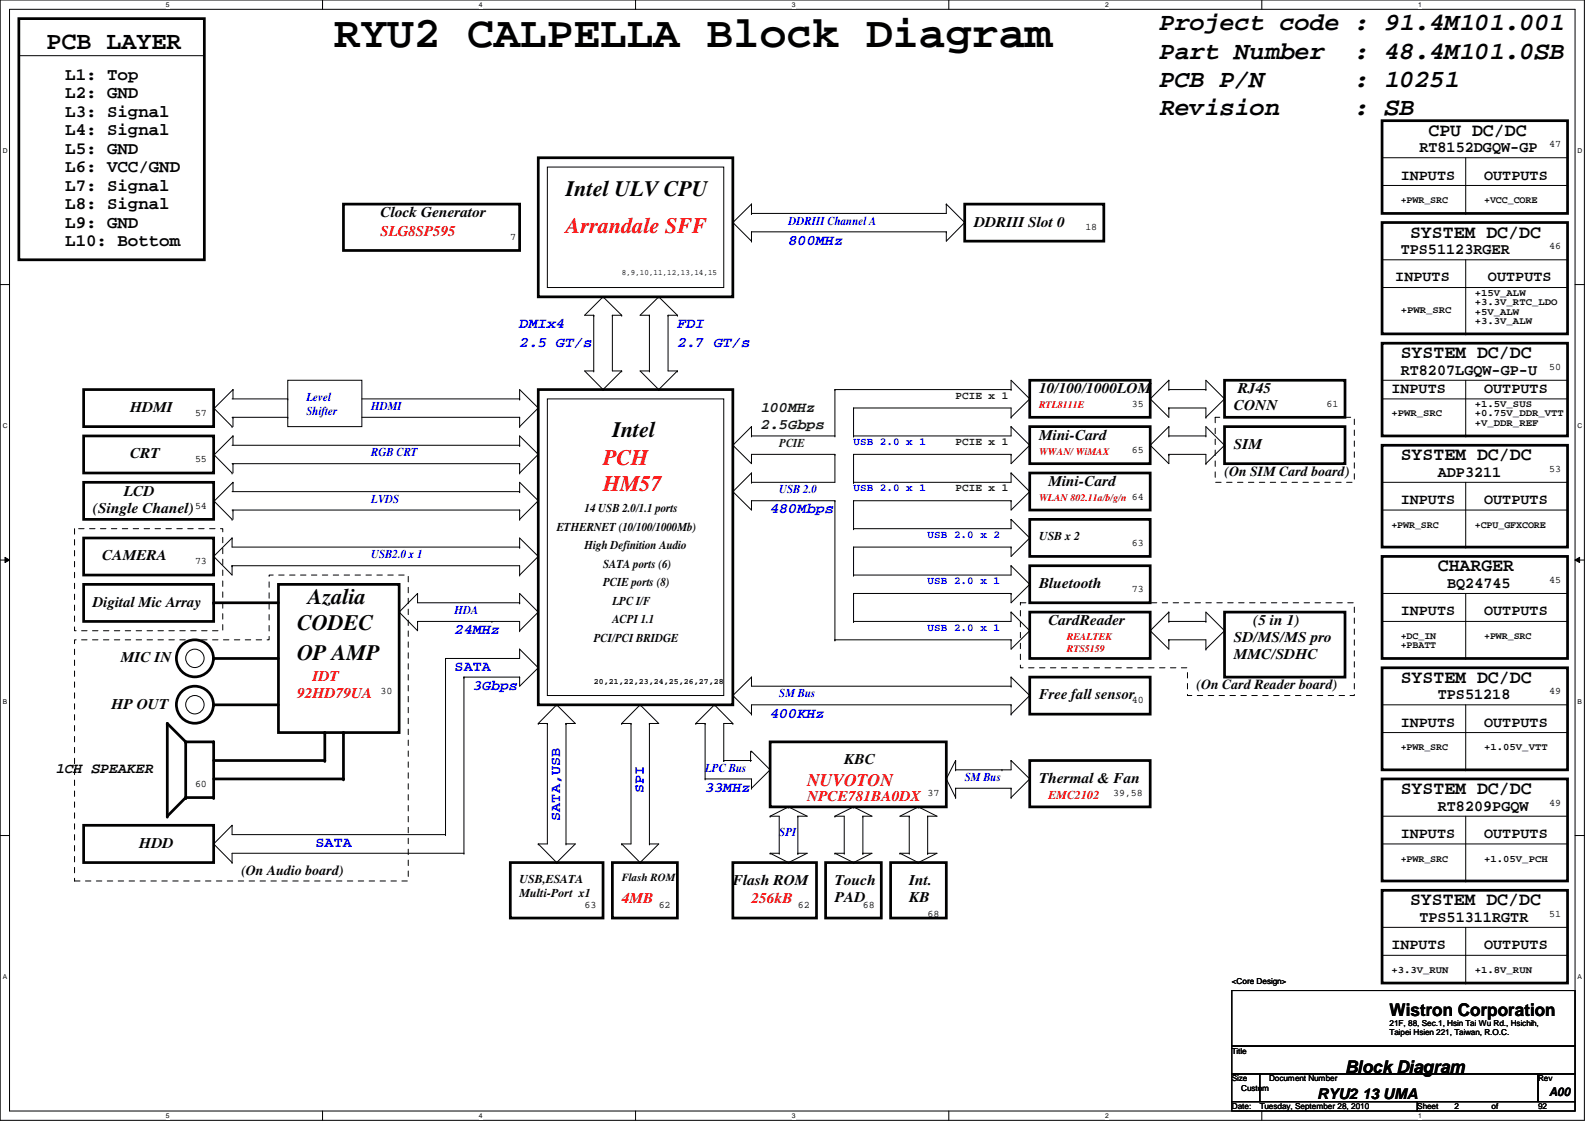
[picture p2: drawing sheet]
<svg xmlns="http://www.w3.org/2000/svg" width="297mm" height="210mm" viewBox="0 0 297 210" stroke-linecap="round" stroke-linejoin="round" font-family="sans-serif">
<defs><g id="words">
<text font-size="8.3" x="62.2" y="8.7">RYU2 CALPELLA Block Diagram</text>
<g font-size="4.7">
<text x="215.9" y="5.6">Project code : 91.4M101.001</text>
<text x="8.7" y="9.1">PCB LAYER</text>
<text x="215.9" y="10.9">Part Number</text>
<text x="252.3" y="10.9">: 48.4M101.0SB</text>
<text x="215.9" y="16.2">PCB P/N</text>
<text x="252.3" y="16.2">: 10251</text>
<text x="215.9" y="21.5">Revision</text>
<text x="252.3" y="21.5">: SB</text>
</g>
<g font-size="4.1">
<text x="105.4" y="36.5">Intel ULV CPU</text>
<text x="114" y="81.4">Intel</text>
<text x="57.4" y="112.6">Azalia</text>
<text x="55.3" y="117.3">CODEC</text>
<text x="55.3" y="122.9">OP AMP</text>
</g>
<g font-size="4.1" fill="#f00">
<text x="105.4" y="43.5">Arrandale SFF</text>
<text x="112.3" y="86.7">PCH</text>
<text x="112.3" y="91.4">HM57</text>
</g>
<g font-size="3.4">
<text x="266" y="25.3">CPU DC/DC</text>
<text x="262.6" y="44.2">SYSTEM DC/DC</text>
<text x="260.9" y="66.7">SYSTEM DC/DC</text>
<text x="260.9" y="85.7">SYSTEM DC/DC</text>
<text x="267.8" y="106.4">CHARGER</text>
<text x="260.9" y="127.2">SYSTEM DC/DC</text>
<text x="260.9" y="147.9">SYSTEM DC/DC</text>
<text x="262.6" y="168.6">SYSTEM DC/DC</text>
</g>
<g font-size="3.3">
<text x="12.1" y="14.8">L1: Top</text>
<text x="12.1" y="21.7">L3: Signal</text>
<text x="12.1" y="18.2">L2: GND</text>
<text x="12.1" y="28.6">L5: GND</text>
<text x="12.1" y="25.2">L4: Signal</text>
<text x="12.1" y="32.1">L6: VCC/GND</text>
<text x="12.1" y="35.5">L7: Signal</text>
<text x="12.1" y="39">L8: Signal</text>
<text x="12.1" y="42.5">L9: GND</text>
<text x="12.1" y="45.9">L10: Bottom</text>
<text x="258.8" y="189.2">Wistron Corporation</text>
<text x="250.5" y="199.9">Block Diagram</text>
</g>
<text font-size="3.3" fill="#f00" x="150.3" y="146.3">NUVOTON</text>
<g font-size="2.9">
<text x="264.3" y="28.3">RT8152DGQW-GP</text>
<text x="260.9" y="47.3">TPS51123RGER</text>
<text x="260.9" y="69.8">RT8207LGQW-GP-U</text>
<text x="267.8" y="88.8">ADP3211</text>
<text x="269.5" y="109.5">BQ24745</text>
<text x="267.8" y="130.2">TPS51218</text>
<text x="267.8" y="151">RT8209PGQW</text>
<text x="264.3" y="171.7">TPS51311RGTR</text>
</g>
<g font-size="2.8">
<text x="260.9" y="33.4">INPUTS</text>
<text x="276.4" y="33.4">OUTPUTS</text>
<text x="70.9" y="40.5">Clock Generator</text>
<text x="181.4" y="42.2">DDRIII Slot 0</text>
<text x="259.8" y="52.4">INPUTS</text>
<text x="277.1" y="52.4">OUTPUTS</text>
<text x="24.2" y="76.8">HDMI</text>
<text x="193.5" y="73.3">10/100/1000LOM</text>
<text x="229.8" y="76.5">CONN</text>
<text x="230.5" y="73.3">RJ45</text>
<text x="259.1" y="73.2">INPUTS</text>
<text x="276.4" y="73.2">OUTPUTS</text>
<text x="193.5" y="81.9">Mini-Card</text>
<text x="229.8" y="83.7">SIM</text>
<text x="24.2" y="85.4">CRT</text>
<text x="17.3" y="95.5">(Single Chanel)</text>
<text x="23.1" y="92.3">LCD</text>
<text x="195.2" y="90.6">Mini-Card</text>
<text x="260.9" y="93.9">INPUTS</text>
<text x="276.4" y="93.9">OUTPUTS</text>
<text x="19" y="104.4">CAMERA</text>
<text x="17.3" y="113">Digital Mic Array</text>
<text x="193.5" y="109.6">Bluetooth</text>
<text x="195.2" y="116.5">CardReader</text>
<text x="229.8" y="119.6">SD/MS/MS pro</text>
<text x="233.4" y="116.5">(5 in 1)</text>
<text x="260.9" y="114.6">INPUTS</text>
<text x="276.4" y="114.6">OUTPUTS</text>
<text x="22.5" y="123.4">MIC IN</text>
<text x="229.8" y="122.8">MMC/SDHC</text>
<text x="20.8" y="132">HP OUT</text>
<text x="193.5" y="130.3">Free fall sensor</text>
<text x="260.9" y="135.3">INPUTS</text>
<text x="276.4" y="135.3">OUTPUTS</text>
<text x="157.2" y="142.4">KBC</text>
<text x="10.4" y="144">1CH SPEAKER</text>
<text x="193.5" y="145.8">Thermal &amp; Fan</text>
<text x="25.9" y="157.9">HDD</text>
<text x="260.9" y="156">INPUTS</text>
<text x="276.4" y="156">OUTPUTS</text>
<text x="136.5" y="164.8">Flash ROM</text>
<text x="155.5" y="164.8">Touch</text>
<text x="155.5" y="168">PAD</text>
<text x="169.3" y="164.8">Int.</text>
<text x="169.3" y="168">KB</text>
<text x="259.1" y="176.8">INPUTS</text>
<text x="276.4" y="176.8">OUTPUTS</text>
<text x="245.3" y="204.6">RYU2 13 UMA</text>
</g>
<g font-size="2.8" fill="#f00">
<text x="70.9" y="43.9">SLG8SP595</text>
<text x="55.3" y="130">92HD79UA</text>
<text x="58.2" y="126.8">IDT</text>
<text x="150.3" y="149.3">NPCE781BA0DX</text>
<text x="115.8" y="168.3">4MB</text>
<text x="140" y="168.3">256kB</text>
</g>
<g font-size="2.8" fill="#00f">
<text x="146.9" y="45.6">800MHz</text>
<text x="96.8" y="61.1">DMIx4</text>
<text x="96.8" y="64.6">2.5 GT/s</text>
<text x="126.2" y="61.1">FDI</text>
<text x="126.2" y="64.6">2.7 GT/s</text>
<text x="143.4" y="95.6">480Mbps</text>
<text x="84.7" y="118.1">24MHz</text>
<text x="84.7" y="125">SATA</text>
<text x="88.1" y="128.5">3Gbps</text>
<text x="143.4" y="133.6">400KHz</text>
<text x="119.9" y="147.7" transform="rotate(-90 119.9 147.7)">SPI</text>
<text x="131.3" y="147.4">33MHz</text>
<text x="104.3" y="152.9" transform="rotate(-90 104.3 152.9)">SATA,USB</text>
<text x="58.8" y="157.8">SATA</text>
</g>
<g font-size="2.8" fill="#004000">
<text x="141.7" y="76.7">100MHz</text>
<text x="141.7" y="79.9">2.5Gbps</text>
</g>
<g font-size="2.6">
<text x="228" y="88.6">(On SIM Card board)</text>
<text x="222.8" y="128.4">(On Card Reader board)</text>
<text x="45" y="162.9">(On Audio board)</text>
</g>
<g font-size="2.2" fill="#00f">
<text x="146.9" y="41.8">DDRIII Channel A</text>
<text x="57.1" y="74.6">Level</text>
<text x="57.1" y="77.3">Shifter</text>
<text x="69.1" y="76.4">HDMI</text>
<text x="69.1" y="85">RGB CRT</text>
<text x="69.1" y="93.6">LVDS</text>
<text x="145.1" y="91.9">USB 2.0</text>
<text x="69.1" y="104">USB2.0 x 1</text>
<text x="84.7" y="114.3">HDA</text>
<text x="145.1" y="129.9">SM Bus</text>
<text x="131.3" y="143.7">LPC Bus</text>
<text x="179.7" y="145.5">SM Bus</text>
<text x="145.1" y="155.8">SPI</text>
</g>
<text font-size="2.2" fill="#004000" x="145.1" y="83.3">PCIE</text>
<g font-size="2.2">
<text x="108.9" y="95.3">14 USB 2.0/1.1 ports</text>
<text x="103.7" y="98.8">ETHERNET (10/100/1000Mb)</text>
<text x="193.5" y="100.5">USB x 2</text>
<text x="108.9" y="102.3">High Definition Audio</text>
<text x="112.3" y="105.7">SATA ports (6)</text>
<text x="112.3" y="109.2">PCIE ports (8)</text>
<text x="114" y="112.6">LPC I/F</text>
<text x="110.6" y="119.5">PCI/PCI BRIDGE</text>
<text x="114" y="116.1">ACPI 1.1</text>
<text x="96.8" y="164.4">USB,ESATA</text>
<text x="96.8" y="167.1">Multi-Port x1</text>
<text x="288.5" y="204.1">A00</text>
</g>
<text font-size="2.2" fill="#f00" x="195.2" y="148.9">EMC2102</text>
<g font-size="2" fill="#004000">
<text x="178" y="74.3">PCIE x 1</text>
<text x="178" y="82.9">PCIE x 1</text>
<text x="178" y="91.5">PCIE x 1</text>
</g>
<g font-size="2" fill="#00f">
<text x="159" y="82.9">USB 2.0 x 1</text>
<text x="159" y="91.5">USB 2.0 x 1</text>
<text x="172.8" y="100.2">USB 2.0 x 2</text>
<text x="172.8" y="108.8">USB 2.0 x 1</text>
<text x="172.8" y="117.4">USB 2.0 x 1</text>
</g>
<text font-size="2" x="115.8" y="164.2">Flash ROM</text>
<g font-size="1.9">
<text x="288.5" y="27.4">47</text>
<text x="260.9" y="37.8">+PWR_SRC</text>
<text x="276.4" y="37.8">+VCC_CORE</text>
<text x="95" y="44.7">7</text>
<text x="202.1" y="42.9">18</text>
<text x="288.5" y="46.4">46</text>
<text x="260.9" y="58.2">+PWR_SRC</text>
<text x="274.7" y="56.9">+3.3V_RTC_LDO</text>
<text x="274.7" y="58.6">+5V_ALW</text>
<text x="274.7" y="55.1">+15V_ALW</text>
<text x="274.7" y="60.3">+3.3V_ALW</text>
<text x="288.5" y="68.8">50</text>
<text x="36.3" y="77.5">57</text>
<text x="210.8" y="75.8">35</text>
<text x="247.1" y="75.8">61</text>
<text x="259.1" y="77.6">+PWR_SRC</text>
<text x="274.7" y="75.9">+1.5V_SUS</text>
<text x="274.7" y="77.6">+0.75V_DDR_VTT</text>
<text x="274.7" y="79.3">+V_DDR_REF</text>
<text x="36.3" y="86.1">55</text>
<text x="210.8" y="84.4">65</text>
<text x="288.5" y="87.8">53</text>
<text x="36.3" y="94.7">54</text>
<text x="210.8" y="101.7">63</text>
<text x="259.1" y="98.3">+PWR_SRC</text>
<text x="274.7" y="98.3">+CPU_GFXCORE</text>
<text x="36.3" y="105.1">73</text>
<text x="210.8" y="110.3">73</text>
<text x="288.5" y="108.6">45</text>
<text x="260.9" y="119">+DC_IN</text>
<text x="276.4" y="119">+PWR_SRC</text>
<text x="260.9" y="120.7">+PBATT</text>
<text x="70.9" y="129.3">30</text>
<text x="210.8" y="131">40</text>
<text x="288.5" y="129.3">49</text>
<text x="260.9" y="139.7">+PWR_SRC</text>
<text x="276.4" y="139.7">+1.05V_VTT</text>
<text x="36.3" y="146.6">60</text>
<text x="172.8" y="148.3">37</text>
<text x="207.3" y="148.3">39,58</text>
<text x="288.5" y="150">49</text>
<text x="260.9" y="160.5">+PWR_SRC</text>
<text x="276.4" y="160.5">+1.05V_PCH</text>
<text x="108.9" y="169">63</text>
<text x="122.7" y="169">62</text>
<text x="148.6" y="169">62</text>
<text x="160.7" y="169">68</text>
<text x="172.8" y="170.8">68</text>
<text x="288.5" y="170.8">51</text>
<text x="259.1" y="181.2">+3.3V_RUN</text>
<text x="274.7" y="181.2">+1.8V_RUN</text>
</g>
<g font-size="1.9" fill="#f00">
<text x="193.5" y="76">RTL8111E</text>
<text x="193.5" y="84.7">WWAN/ WiMAX</text>
<text x="193.5" y="93.3">WLAN 802.11a/b/g/n 64</text>
<text x="198.7" y="119.2">REALTEK</text>
<text x="198.7" y="121.5">RTS5159</text>
</g>
<g font-size="1.5">
<text x="115.8" y="51.3">8,9,10,11,12,13,14,15</text>
<text x="110.6" y="127.4">20,21,22,23,24,25,26,27,28</text>
<text x="229.4" y="183.3">&lt;Core Design&gt;</text>
<text x="258.8" y="191.1">21F, 88, Sec.1, Hsin Tai Wu Rd., Hsichih,</text>
<text x="229.4" y="196.2">Title</text>
<text x="258.8" y="192.8">Taipei Hsien 221, Taiwan, R.O.C.</text>
<text x="229.4" y="201.4">Size</text>
<text x="231.1" y="203.2">Custom</text>
<text x="236.3" y="201.4">Document Number</text>
<text x="286.4" y="201.4">Rev</text>
<text x="229.4" y="206.6">Date:</text>
<text x="234.6" y="206.6">Tuesday, September 28, 2010</text>
<text x="263.9" y="206.6">Sheet</text>
<text x="270.9" y="206.6">2</text>
<text x="277.8" y="206.6">of</text>
<text x="286.4" y="206.6">92</text>
</g>
<g font-size="1.3">
<text x="30.9" y="1.4">5</text>
<text x="89.2" y="1.4">4</text>
<text x="147.5" y="1.4">3</text>
<text x="205.8" y="1.4">2</text>
<text x="264.1" y="1.4">1</text>
<text x=".5" y="28.5">D</text>
<text x="293.8" y="28.5">D</text>
<text x=".5" y="79.8">C</text>
<text x="293.8" y="79.8">C</text>
<text x=".5" y="131.1">B</text>
<text x="293.8" y="131.1">B</text>
<text x=".5" y="182.4">A</text>
<text x="293.8" y="182.4">A</text>
<text x="30.9" y="208.3">5</text>
<text x="89.2" y="208.3">4</text>
<text x="147.5" y="208.3">3</text>
<text x="205.8" y="208.3">2</text>
<text x="264.1" y="208.3">1</text>
</g>
</g></defs>
<path d="M0 0h295.1v208.7h-295.1zM1.8 1.7h291.5v205.2h-291.5z" fill="none" stroke="#000" stroke-width=".19"/>
<g fill="#fff">
<path d="M30.9 .2h.7v1.4h-.7z"/>
<path d="M30.9 207.1h.7v1.4h-.7z"/>
</g>
<path d="M60.1 0v1.7M60.1 206.9v1.8" fill="none" stroke="#000" stroke-width=".19"/>
<g fill="#fff">
<path d="M89.2 .2h.7v1.4h-.7z"/>
<path d="M89.2 207.1h.7v1.4h-.7z"/>
</g>
<path d="M118.4 0v1.7M118.4 206.9v1.8" fill="none" stroke="#000" stroke-width=".19"/>
<g fill="#fff">
<path d="M147.5 .2h.7v1.4h-.7z"/>
<path d="M147.5 207.1h.7v1.4h-.7z"/>
</g>
<path d="M176.7 0v1.7M176.7 206.9v1.8" fill="none" stroke="#000" stroke-width=".19"/>
<g fill="#fff">
<path d="M205.8 .2h.7v1.4h-.7z"/>
<path d="M205.8 207.1h.7v1.4h-.7z"/>
</g>
<path d="M235 0v1.7M235 206.9v1.8" fill="none" stroke="#000" stroke-width=".19"/>
<g fill="#fff">
<path d="M264.1 .2h.7v1.4h-.7z"/>
<path d="M264.1 207.1h.7v1.4h-.7z"/>
<path d="M.5 27.3h.9v1.4h-.9z"/>
<path d="M293.8 27.3h.9v1.4h-.9z"/>
<path d="M.5 78.6h.9v1.4h-.9z"/>
<path d="M293.8 78.6h.9v1.4h-.9z"/>
</g>
<path d="M0 53h1.8M293.3 53h1.8" fill="none" stroke="#000" stroke-width=".19"/>
<g fill="#fff">
<path d="M.5 129.9h.8v1.4h-.8z"/>
<path d="M293.8 129.9h.8v1.4h-.8z"/>
</g>
<path d="M0 104.3h1.8M.9 103.8l.9 .5-.9 .5zM293.3 104.3l.9-.5v1zM293.3 104.3h1.8" fill="none" stroke="#000" stroke-width=".19"/>
<path d="M.9 103.8l.9 .5-.9 .5zM293.3 104.3l.9-.5v1z" fill="#000"/>
<g fill="#fff">
<path d="M.5 181.2h.8v1.4h-.8z"/>
<path d="M293.8 181.2h.8v1.4h-.8z"/>
</g>
<g fill="none" stroke="#000" stroke-width=".19">
<path d="M3.5 10.4h34.6M38.1 10.4h.1M101.9 31.1h32.9v22.5h-32.9zM140 38h.1M140 39.8h.1M140 38v1.8M140 38l-3.5 3.4M176.2 38h.1M176.2 38v1.8h-36.2M176.2 38l3.5 3.4M257.4 29.4h34.5M257.4 34.5h34.5"/>
<path d="M273 39.8h.1M273 29.4v10.4M291.9 29.4h.1M291.9 34.5h.1M110.6 58.7h.1M110.6 58.7v10.4M112.3 55.3h.1M112.3 55.3l-3.4 3.4h1.7M112.3 55.3l3.5 3.4M114 58.7h.1M114 58.7h1.8M114 58.7v10.4h1.8"/>
<path d="M115.8 58.7h.1M120.9 58.7h.1M120.9 58.7v10.4M122.7 55.3h.1M122.7 55.3l-3.5 3.4h1.7M122.7 55.3l3.4 3.4M124.4 58.7h.1M124.4 58.7h1.7M124.4 58.7v10.4h1.7M126.1 58.7h.1M136.5 41.4h.1M136.5 41.4l3.5 3.5"/>
<path d="M140 43.2h.1M140 44.9h.1M140 43.2h36.2M140 43.2v1.7M176.2 43.2h.1M179.7 41.4h.1M179.7 41.4l-3.5 3.5v-1.7M257.4 53.6h34.5M257.4 48.4h34.5M273 48.4v13.8M291.9 53.6h.1M291.9 48.4h.1"/>
<path d="M39.8 76l3.4 3.5M40 76h.1M43.2 79.5h.1M43.2 74.3h10.4M43.2 77.7h10.4M43.4 72.6h.1M43.4 77.7h.1M43.4 72.6v1.7M43.4 77.7v1.8M43.4 72.6l-3.4 3.4M53.6 70.8h13.8v8.7h-13.8zM53.6 74.3h.1"/>
<path d="M53.6 77.7h.1M67.4 74.3h29.4M67.4 77.7h29.4M96.8 74.3h.1M96.8 77.7h.1M96.8 79.5h.1M96.8 74.3v-1.7l3.4 3.4M96.8 77.7v1.8M100.2 76h.1M100.2 76l-3.4 3.5M101.9 74.3h32.9v55.2h-32.9zM110.6 69.1h.1"/>
<path d="M110.6 69.1h-1.7l3.4 3.5M112.3 72.6h.1M115.8 69.1h.1M115.8 69.1l-3.5 3.5M120.9 69.1h.1M120.9 69.1h-1.7l3.5 3.5M122.7 72.6h.1M126.1 69.1h.1M126.1 69.1l-3.4 3.5M140 79.5h.1M140 79.5v1.7M140 79.5l-3.5 3.4"/>
<path d="M155.5 72.6h.1M155.5 72.6v8.6M155.5 72.6h32.8M159 76h.1M159 76h29.3v1.7M159 76v5.2M188.3 79.5h.1M188.3 77.7h.1M188.3 72.6h.1M188.3 72.6v-1.8l3.5 3.5M188.3 79.5v1.7h-29.3M188.3 79.5l3.5 3.4"/>
<path d="M191.8 74.3h.1M191.8 74.3l-3.5 3.4M214.2 74.3h.1M214.2 74.3l3.5 3.4v-1.7M217.7 79.5h.1M217.7 76h.1M217.7 70.8h.1M217.7 72.6h.1M217.7 76h6.9v1.7M217.7 72.6h6.9M217.7 70.8v1.8M217.7 79.5v1.7"/>
<path d="M217.7 79.5l-3.5 3.4M217.7 70.8l-3.5 3.5M224.6 77.7h.1M224.6 72.6h.1M224.6 72.6v-1.8l3.4 3.5M228 74.3h.1M228 74.3l-3.4 3.4M257.4 74.3h34.5M257.4 70.8h34.5M273 62.2h.1M273 70.8v10.4M291.9 74.3h.1"/>
<path d="M291.9 70.8h.1M39.8 84.6l3.4 3.5M39.8 93.3l3.4 3.4M40 84.6h.1M40 93.3h.1M43.2 88.1h.1M43.2 96.7h.1M43.2 95h53.6M43.2 82.9h53.6M43.2 86.4h53.6M43.2 91.6h53.6M43.4 81.2h.1"/>
<path d="M43.4 86.4h.1M43.4 89.8h.1M43.4 95h.1M43.4 81.2v1.7M43.4 86.4v1.7M43.4 89.8v1.8M43.4 95v1.7M43.4 81.2l-3.4 3.4M43.4 89.8l-3.4 3.5M96.8 82.9h.1M96.8 88.1h.1M96.8 91.6h.1"/>
<path d="M96.8 96.7h.1M96.8 86.4h.1M96.8 95h.1M96.8 82.9v-1.7l3.4 3.4M96.8 86.4v1.7M96.8 91.6v-1.8l3.4 3.5M96.8 95v1.7M100.2 84.6h.1M100.2 93.3h.1M100.2 84.6l-3.4 3.5M100.2 93.3l-3.4 3.4M136.5 82.9h.1"/>
<path d="M136.5 91.6h.1M136.5 82.9l3.5 3.5v-1.8M136.5 91.6l3.5 3.4v-1.7M140 84.6h.1M140 81.2h.1M140 89.8h.1M140 93.3h.1M140 88.1h.1M140 88.1v1.7M140 93.3h15.5M140 84.6h15.5M140 81.2h15.5"/>
<path d="M140 88.1l-3.5 3.5M155.5 93.3h.1M155.5 81.2h.1M155.5 84.6h.1M155.5 84.6v5.2h-15.5M155.5 93.3v25.9M159 84.6h.1M159 81.2h.1M159 89.8h.1M159 93.3h.1M159 98.5h.1M159 93.3h29.3"/>
<path d="M159 84.6h29.3M159 84.6v5.2M159 93.3v5.2M188.3 84.6h.1M188.3 88.1h.1M188.3 96.7h.1M188.3 93.3h.1M188.3 88.1v1.7h-29.3M188.3 96.7v1.8h-29.3M188.3 88.1l3.5 3.5M188.3 96.7l3.5 3.5M191.8 82.9h.1"/>
<path d="M191.8 91.6h.1M191.8 82.9l-3.5 3.5v-1.8M191.8 91.6l-3.5 3.4v-1.7M214.2 82.9h.1M214.2 82.9l3.5 3.5v-1.8M217.7 84.6h.1M217.7 81.2h.1M217.7 84.6h6.9v1.8M217.7 81.2h6.9M224.6 86.4h.1M224.6 81.2h.1M224.6 81.2v-1.7l3.4 3.4"/>
<path d="M228 82.9h.1M228 82.9l-3.4 3.5M257.4 89.8h.1M257.4 89.8h34.5M257.4 95h34.5M273 81.2h.1M273 89.8v12.1M291.9 95h.1M39.8 103.6h.1M39.8 103.6l3.4 3.5v-1.7M43.2 100.2h.1M43.2 105.4h.1"/>
<path d="M43.2 100.2v1.7h53.6M43.2 105.4h53.6v1.7M43.2 100.2l-3.4 3.4M74.3 114h.1M74.3 114l3.5 3.5v-1.8M77.8 115.7h.1M77.8 110.5h.1M77.8 110.5v1.8h19M77.8 110.5l-3.5 3.5M77.8 115.7h19v1.8M91.6 115.7h.1M96.8 112.3h.1"/>
<path d="M96.8 117.5h.1M96.8 101.9h.1M96.8 107.1h.1M96.8 101.9v-1.7l3.4 3.4M96.8 112.3v-1.8l3.4 3.5M100.2 114h.1M100.2 103.6h.1M100.2 114l-3.4 3.5M100.2 103.6l-3.4 3.5M155.5 119.2h.1M155.5 119.2h32.8M159 107.1h.1"/>
<path d="M159 110.5h.1M159 101.9h.1M159 115.7h.1M159 110.5h29.3M159 101.9h29.3M159 101.9v5.2M159 110.5v5.2M188.3 105.4h.1M188.3 110.5h.1M188.3 101.9h.1M188.3 114h.1M188.3 119.2h.1"/>
<path d="M188.3 105.4v1.7h-29.3M188.3 114v1.7h-29.3M188.3 105.4l3.5 3.4M188.3 114l3.5 3.5M191.8 108.8h.1M191.8 100.2h.1M191.8 117.5h.1M191.8 100.2l-3.5 3.4v-1.7M191.8 108.8l-3.5 3.5v-1.8M191.8 117.5l-3.5 3.4v-1.7M214.2 117.5h.1M214.2 117.5l3.5 3.4v-1.7"/>
<path d="M217.7 119.2h.1M217.7 114h.1M217.7 115.7h.1M217.7 115.7h6.9M217.7 114v1.7M217.7 119.2h6.9v1.7M217.7 114l-3.5 3.5M224.6 115.7h.1M224.6 115.7v-1.7l3.4 3.5M228 117.5h.1M228 117.5l-3.4 3.4M257.4 110.5h.1"/>
<path d="M257.4 110.5h34.5M257.4 115.7h34.5M273 101.9h.1M273 110.5v12.1M291.9 115.7h.1M83 122.6h.1M83 122.6v32.8M86.4 126.1h.1M86.4 126.1v32.8M86.4 126.1h10.4M96.8 126.1h.1M96.8 120.9h.1"/>
<path d="M96.8 120.9v1.7h-13.8M96.8 120.9l3.4 3.5M100.2 134.7h.1M100.2 124.4h.1M100.2 134.7h1.7M100.2 124.4l-3.4 3.4v-1.7M101.9 134.7h.1M101.9 134.7v22.5h-1.7M103.7 131.3h.1M103.7 131.3l3.4 3.4h-1.7M103.7 131.3l-3.5 3.4M105.4 134.7h.1"/>
<path d="M105.4 134.7v22.5M115.8 134.7h.1M115.8 134.7h1.7M117.5 134.7h.1M117.5 134.7v22.5h-1.7M119.2 131.3h.1M119.2 131.3l3.5 3.4h-1.8M119.2 131.3l-3.4 3.4M120.9 134.7h.1M120.9 134.7v22.5M129.6 134.7h.1M129.6 134.7h1.7"/>
<path d="M131.3 134.7h.1M131.3 134.7v10.4M133.1 131.3h.1M133.1 131.3l3.4 3.4M133.1 131.3l-3.5 3.4M136.5 134.7h.1M136.5 129.5h.1M136.5 134.7h-1.7v6.9M136.5 129.5l3.5 3.5M139.8 139.9v1.7M140 139.9h.1M140 133h.1"/>
<path d="M140 126.1h.1M140 126.1v1.7h48.3M140 139.9l3.4 3.5M140 126.1l-3.5 3.4M188.3 127.8h.1M188.3 133h.1M188.3 126.1h.1M188.3 131.3h.1M188.3 131.3h-48.3v1.7M188.3 126.1v1.7M188.3 131.3v1.7M188.3 126.1l3.5 3.4"/>
<path d="M191.8 129.5h.1M191.8 129.5l-3.5 3.5M224.6 120.9h.1M257.4 131.3h.1M257.4 131.3h34.5M257.4 136.4h34.5M273 122.6h.1M273 131.3v12.1M291.9 136.4h.1M0 155.6h1.8M39.8 157.2h.1M39.8 157.2l3.4 3.5"/>
<path d="M43.2 153.7h.1M43.2 153.7v1.7h39.8M43.2 153.7l-3.4 3.5M83 155.4h.1M86.4 158.9h.1M86.4 158.9h-43.2v1.8M100.2 157.2h.1M100.2 157.2l3.5 3.5M105.4 157.2h.1M105.4 157.2h1.7l-3.4 3.5M115.8 157.2h.1M115.8 157.2l3.4 3.5"/>
<path d="M120.9 157.2h.1M120.9 157.2h1.8l-3.5 3.5M131.3 145.1h.1M131.3 145.1h8.7v1.7M134.8 141.6h.1M134.8 141.6h5.2M139.8 141.6h.1M140 146.8h.1M143.4 158.9h.1M143.4 152h.1M143.4 143.4h.1M143.4 152h1.7v6.9"/>
<path d="M143.4 158.9h1.7M143.4 158.9l3.5 1.8M143.4 143.4l-3.4 3.4M145.1 158.9h.1M146.9 150.3h.1M146.9 150.3l3.4 1.7h-1.7M146.9 150.3l-3.5 1.7M148.6 152h.1M148.6 158.9h.1M148.6 158.9h1.7l-3.4 1.8M148.6 152v6.9M155.5 158.9h.1"/>
<path d="M155.5 152h.1M155.5 152h1.7v6.9M155.5 158.9h1.7M155.5 158.9l3.5 1.8M157.2 158.9h.1M159 150.3h.1M159 150.3l3.4 1.7h-1.7M159 150.3l-3.5 1.7M160.7 152h.1M160.7 158.9h.1M160.7 158.9h1.7l-3.4 1.8M160.7 152v6.9"/>
<path d="M167.6 158.9h.1M167.6 158.9h1.7M167.6 158.9l3.4 1.8M169.3 152h.1M169.3 158.9h.1M169.3 152v6.9M171 150.3h.1M171 150.3l-3.4 1.7h1.7M171 150.3l3.5 1.7h-1.7M172.8 152h.1M172.8 158.9h.1M172.8 158.9h1.7l-3.5 1.8"/>
<path d="M172.8 152v6.9M176.2 145.1h.1M176.2 145.1l1.8 3.4M178 143.4h.1M178 141.6h.1M178 148.5h.1M178 146.8h.1M178 141.6v1.8M178 146.8v1.7M178 141.6l-1.8 3.5M178 146.8h10.3M186.6 143.4h.1"/>
<path d="M188.3 146.8h.1M188.3 141.6h.1M188.3 148.5h.1M188.3 141.6v1.8h-10.3M188.3 146.8v1.7M188.3 141.6l3.5 3.5M191.8 145.1h.1M191.8 145.1l-3.5 3.4M257.4 152h.1M257.4 152h34.5M257.4 157.2h34.5M273 143.4h.1"/>
<path d="M273 152v12.1M291.9 157.2h.1M293.3 155.6h1.8M43.2 160.7h.1M103.7 160.7h.1M119.2 160.7h.1M146.9 160.7h.1M159 160.7h.1M171 160.7h.1M257.4 172.7h34.5M257.4 177.9h34.5M273 164.1h.1"/>
<path d="M273 172.7v10.4M291.9 172.7h.1M291.9 177.9h.1M229.4 184.5h63.9v10.3h-63.9zM229.4 194.8h63.9v5.2h-63.9zM273 183.1h.1M229.4 200h5.2v5.2h-5.2zM229.4 205.2h34.5v1.7h-34.5zM234.6 200h51.8v5.2h-51.8zM263.9 205.2h29.4v1.7h-29.4zM286.4 200h6.9v5.2h-6.9z"/>
<circle cx="36.3" cy="131.2" r="1.72"/>
<circle cx="36.3" cy="122.6" r="1.72"/>
</g>
<g fill="none" stroke="#000" stroke-width=".51">
<path d="M3.5 3.5h34.6v44.9h-34.6zM64 38h32.8v8.7h-32.8zM100.2 29.4h36.3v25.9h-36.3zM179.7 38h25.9v6.9h-25.9zM257.4 22.5h34.5v17.3h-34.5zM257.4 41.4h34.5v20.8h-34.5zM15.6 72.6h24.2v6.9h-24.2zM100.2 72.6h36.3v58.7h-36.3zM191.8 79.5h22.4v6.9h-22.4zM191.8 70.8h22.4v6.9h-22.4zM228 70.8h22.5v6.9h-22.5zM228 79.5h22.5v6.9h-22.5z"/>
<path d="M257.4 63.9h34.5v17.3h-34.5zM15.6 81.2h24.2v6.9h-24.2zM15.6 89.8h24.2v6.9h-24.2zM191.8 88.1h22.4v6.9h-22.4zM191.8 96.7h22.4v6.9h-22.4zM257.4 82.9h34.5v19h-34.5zM15.6 108.8h24.2v6.9h-24.2zM15.6 100.2h24.2v6.9h-24.2zM39.8 112.3h12.1M51.9 108.8h22.4v27.6h-22.4zM191.8 105.4h22.4v6.9h-22.4zM191.8 114h22.4v8.6h-22.4z"/>
<path d="M228 114h22.5v12.1h-22.5zM257.4 103.6h34.5v19h-34.5zM34.6 138.2l-3.4-3.5v17.3l3.4-3.5M34.6 138.2v10.3M34.6 138.2h5.2v10.3h-5.2M39.8 122.6h12.1M39.8 131.3h12.1M60.5 136.4v5.2h-20.7M64 136.4v8.7h-24.2M143.4 138.2h32.8v12.1h-32.8zM191.8 126.1h22.4v6.9h-22.4zM257.4 124.4h34.5v19h-34.5z"/>
<path d="M15.6 153.7h24.2v7h-24.2zM191.8 141.6h22.4v8.7h-22.4zM257.4 145.1h34.5v19h-34.5zM95 160.7h17.3v10.3h-17.3zM114 160.7h12.1v10.3h-12.1zM136.5 160.7h15.6v10.3h-15.6zM153.8 160.7h10.3v10.3h-10.3zM165.9 160.7h10.3v10.3h-10.3zM257.4 165.8h34.5v17.3h-34.5z"/>
<circle cx="36.3" cy="122.6" r="3.5"/>
<circle cx="36.3" cy="131.2" r="3.5"/>
</g>
<g fill="#000">
<circle cx="39.8" cy="112.3" r=".25"/>
<circle cx="31.2" cy="134.7" r=".25"/>
<circle cx="34.6" cy="138.2" r=".25"/>
<circle cx="39.8" cy="138.2" r=".25"/>
<circle cx="39.8" cy="131.3" r=".25"/>
<circle cx="39.8" cy="122.6" r=".25"/>
<circle cx="60.5" cy="136.4" r=".25"/>
<circle cx="64" cy="136.4" r=".25"/>
<circle cx="31.2" cy="152" r=".25"/>
<circle cx="34.6" cy="148.5" r=".25"/>
<circle cx="39.8" cy="148.5" r=".25"/>
<circle cx="60.5" cy="141.6" r=".25"/>
<circle cx="64" cy="145.1" r=".25"/>
</g>
<path d="M226.3 77.7h25.9v12.1h-25.9zM13.9 98.5h27.6v19h-27.6zM13.9 119.2h36.2v-12.1h25.9v57h-62.1zM190 112.3h62.2v17.2h-31.1v-5.1h-31.1z" fill="none" stroke="#000" stroke-width=".19" stroke-dasharray="1 1 1 1 1 1 1 1"/>
<use href="#words"/>
</svg>
